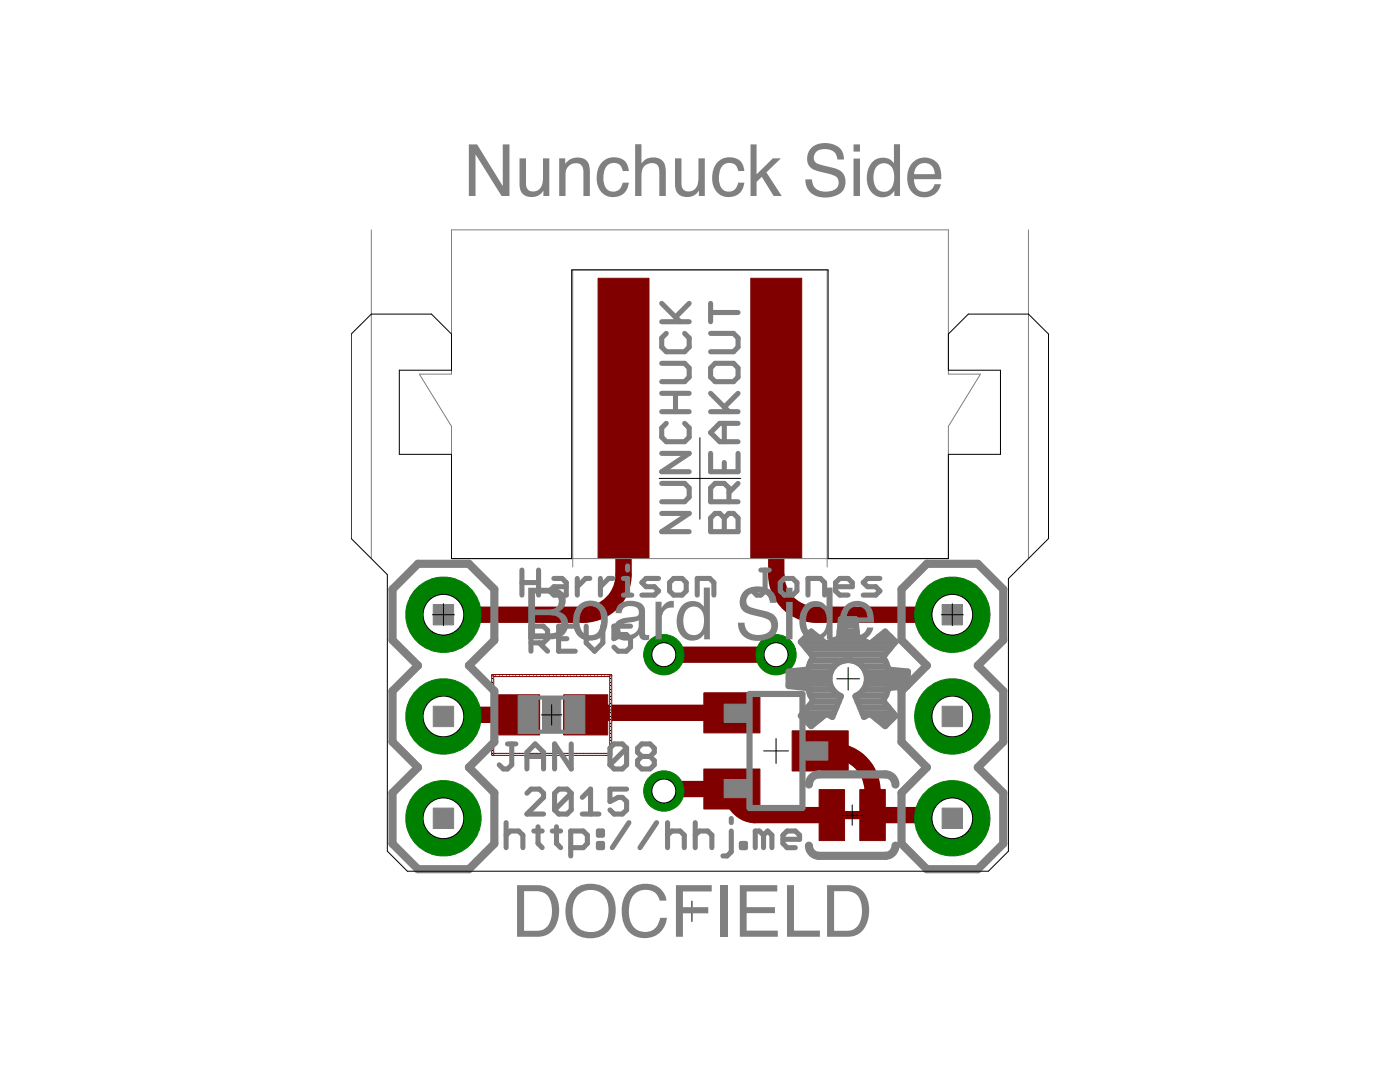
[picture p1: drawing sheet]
<svg xmlns="http://www.w3.org/2000/svg" width="279mm" height="216mm" viewBox="0 0 279 216" stroke-linecap="round" stroke-linejoin="round" font-family="sans-serif">
<defs><g id="words">
<g font-size="16.9" fill="#808080">
<text x="92.5" y="39.1">Nunchuck Side</text>
<text x="104.4" y="127.6">B</text>
<text x="113.9" y="127.6">o</text>
<text x="121.9" y="127.6">ard Side</text>
<text x="102" y="186.9">DOCFIELD</text>
</g>
</g></defs>
<g fill="#800000" stroke="#800000" stroke-width=".2">
<path d="M119.4 55.5h10.1v55.9h-10.1z"/>
<path d="M149.8 55.5h10.2v55.9h-10.2z"/>
<path d="M163.5 157.6h5.1v10.1h-5.1z"/>
<path d="M171.6 157.6h5.1v10.1h-5.1z"/>
<path d="M158.1 145.8h11.2v8h-11.2z"/>
<path d="M140.5 153.4h11.2v8h-11.2z"/>
<path d="M140.5 138.2h11.2v8h-11.2z"/>
<path d="M98.9 138.6h8.8v8h-8.8z"/>
<path d="M112.5 138.6h8.8v8h-8.8z"/>
</g>
<path d="M167 162.6h6.1" fill="none" stroke="#800000" stroke-width="1.6"/>
<path d="M124.4 83.5v31.2a8 8 0 0 1-7.9 8h-28M154.9 83.5v31.2a8 8 0 0 0 8 8h27.2M132.5 130.6h22.4M103.3 142.6h-14.5l-.3 .4M146.1 157.4a4.9 4.9 0 0 0 4.4 5.2h15.5M146.1 142.2h-28.8l-.3 .2-.1 .2M146.9 157.4h-13.7l-.4 .1-.3 .3M163.7 149.8a10.3 10.3 0 0 1 6.9 1.4 8 8 0 0 1 3.5 6.6v4.8h15.3l.5 .3 .2 .4" fill="none" stroke="#800000" stroke-width="3.3"/>
<circle cx="88.5" cy="122.7" r="7.5" fill="#008000" stroke="#008000" stroke-width=".2"/>
<circle cx="88.5" cy="122.7" r="4.1" fill="#fff" stroke="#000" stroke-width=".2"/>
<circle cx="88.5" cy="143" r="7.5" fill="#008000" stroke="#008000" stroke-width=".2"/>
<circle cx="88.5" cy="143" r="4.1" fill="#fff" stroke="#000" stroke-width=".2"/>
<circle cx="88.5" cy="163.3" r="7.5" fill="#008000" stroke="#008000" stroke-width=".2"/>
<circle cx="88.5" cy="163.3" r="4.1" fill="#fff" stroke="#000" stroke-width=".2"/>
<circle cx="190.1" cy="122.7" r="7.5" fill="#008000" stroke="#008000" stroke-width=".2"/>
<circle cx="190.1" cy="122.7" r="4.1" fill="#fff" stroke="#000" stroke-width=".2"/>
<circle cx="190.1" cy="143" r="7.5" fill="#008000" stroke="#008000" stroke-width=".2"/>
<circle cx="190.1" cy="143" r="4.1" fill="#fff" stroke="#000" stroke-width=".2"/>
<circle cx="190.1" cy="163.3" r="7.5" fill="#008000" stroke="#008000" stroke-width=".2"/>
<circle cx="190.1" cy="163.3" r="4.1" fill="#fff" stroke="#000" stroke-width=".2"/>
<circle cx="154.9" cy="130.6" r="4" fill="#008000" stroke="#008000" stroke-width=".2"/>
<circle cx="154.9" cy="130.6" r="2.39" fill="#fff" stroke="#000" stroke-width=".2"/>
<circle cx="132.5" cy="130.6" r="4" fill="#008000" stroke="#008000" stroke-width=".2"/>
<circle cx="132.5" cy="130.6" r="2.39" fill="#fff" stroke="#000" stroke-width=".2"/>
<circle cx="132.5" cy="157.8" r="4" fill="#008000" stroke="#008000" stroke-width=".2"/>
<circle cx="132.5" cy="157.8" r="2.39" fill="#fff" stroke="#000" stroke-width=".2"/>
<g fill="#800000" stroke="#800000" stroke-width=".2">
<path d="M98.1 134.7l23.8-.1 .2 .2-.2 .2h-23.6z"/>
<path d="M121.7 134.7l.2-.1 .2 .2v15.8l-.2 .1-.2-.1z"/>
<path d="M98.1 150.4l23.8-.1 .2 .3-.2 .1h-23.6z"/>
<path d="M98.1 134.7l.3-.1 .1 .2v15.8l-.1 .1-.3-.1z"/>
</g>
<g fill="none" stroke="#808080" stroke-width="1">
<path d="M132.1 72.5h4.5l.9 .9v1.8l-.9 1h-4.5M132.1 78.5h5.4M132.1 64.2h5.4M132.1 60.5l3.6 3.7M133 66.5l-.9 .9v1.9l.9 .9h3.6l.9-.9v-1.9l-.9-.9M134.8 78.5v3.6M137.5 60.5l-2.7 2.8M141.8 66.5h4.6l.9 .9v1.9l-.9 .9h-4.6M141.8 60.5v3.7M141.8 78.5l3.7 3.6M141.8 62.4h5.5M142.7 72.5h3.7l.9 .9v1.8l-.9 1h-3.7l-.9-1v-1.8z"/>
<path d="M147.3 78.5l-2.8 2.7M132.1 96.5h4.5l.9 .9v1.8l-.9 .9h-4.5M132.1 90.5h5.4l-5.4 3.6h5.4M132.1 82.1h5.4M133 84.5l-.9 .9v1.8l.9 .9h3.6l.9-.9v-1.8l-.9-.9M141.8 90.5v3.6h5.5v-3.6M141.8 82.1h5.5M144.5 84.5v3.6M144.5 92.3v1.8M147.3 84.5h-3.7l-1.8 1.8 1.8 1.8h3.7M147.3 96.5l-1.8 1.8M104.2 113.7v5"/>
<path d="M104.2 116.2h3.3M107.5 113.7v5M110.5 115.4h1.7l.8 .8v2.5h-2.5l-.8-.8 .8-.8h2.5M115.2 115.4v3.3M117.7 115.4h-.8l-1.7 1.7M119.8 115.4v3.3M122.3 115.4h-.8l-1.7 1.7M124.4 115.4h.8v3.3M124.4 118.7h1.7M125.2 112.9v.8M131.4 115.4h-2.5l-.8 .8 .8 .9h1.7l.8 .8-.8 .8h-2.5M132.1 102.4h5.4l-5.4 3.7h5.4"/>
<path d="M134.5 115.4h1.6l.8 .8v1.7l-.8 .8h-1.6l-.9-.8v-1.7zM139.1 118.7v-3.3h2.5l.9 .8v2.5M141.8 103.4l.9-1h.9l.9 1 1-1h.9l.9 1v2.7h-5.5zM144.5 103.4v2.7M145.5 100.1v-2.7l-1-.9h-1.8l-.9 .9v2.7h5.5M151.8 113.7h1.7M152.7 113.7v4.2l-.9 .8h-.8l-.8-.8M156.5 115.4h1.7l.8 .8v1.7l-.8 .8h-1.7l-.8-.8v-1.7zM161.2 118.7v-3.3h2.5l.9 .8v2.5M166.8 117.1h3.3v-.9l-.9-.8h-1.6l-.8 .8v1.7l.8 .8h1.6M175.6 115.4h-2.5l-.8 .8 .8 .9h1.7l.8 .8-.8 .8h-2.5M106 128.3h2.4l.9-.9v-1.6l-.9-.9h-2.4v5"/>
<path d="M107.6 128.3l1.7 1.6M111.5 127.4h1.6M114.8 124.9h-3.3v5h3.3M117 124.9v3.4l1.7 1.6 1.6-1.6v-3.4M125.8 124.9h-3.3v2.5l1.7-.8h.8l.8 .8v1.7l-.8 .8h-1.6l-.9-.8M101.3 148.4h1.7M102.1 148.4v4.2l-.8 .8h-.8l-.9-.8M105.2 153.4v-3.3l1.6-1.7 1.7 1.7v3.3M105.2 158.3l.8-.8h1.7l.8 .8v.8l-3.3 3.3h3.3M105.2 150.9h3.3M114 148.4v5l-3.3-5v5M114 158.3l-.8-.8h-1.7l-.8 .8v3.3"/>
<path d="M114 158.3v3.3l-.8 .8h-1.7l-.8-.8M114 158.3l-3.3 3.3M116.2 159.1l1.7-1.6v4.9M125.1 149.3v3.3l-.9 .8h-1.6l-.9-.8M125.1 149.3l-.9-.9h-1.6l-.9 .9v3.3M125.1 157.5h-3.4v2.4l1.7-.8h.8l.9 .8v1.7l-.9 .8h-1.6l-.9-.8M125.1 149.3l-3.4 3.3M128.1 150.9l-.9 .9v.8l.9 .8h1.6l.9-.8v-.8l-.9-.9M128.1 150.9l-.9-.8v-.8l.9-.9h1.6l.9 .9v.8l-.9 .8M128.1 150.9h1.6M101 164.1v5M101 166.6l.9-.8h1.6l.9 .8v2.5"/>
<path d="M106.5 165.8h1.7M107.4 165v3.3l.8 .8M110.2 165.8h1.7M111.1 165v3.3l.8 .8M113.9 169.1h2.5l.8-.8v-1.7l-.8-.8h-2.5v5M116.2 162.4h3.3M119.4 165.8h.8v.8h-.8zM119.4 168.3h.8v.8h-.8zM125.5 164.1l-3.3 5M131 164.1l-3.3 5M133.2 166.6l.9-.8h1.6l.9 .8v2.5M133.2 164.1v5"/>
<path d="M138.7 166.6l.9-.8h1.6l.9 .8v2.5M138.7 164.1v5M145.9 165.8v4.2l-.8 .8h-.8M145.9 163.3v.8M148 168.3h.8v.8h-.8zM152.4 166.6l-.8-.8h-.9v3.3M152.4 166.6v2.5M152.4 166.6l.8-.8 .9 .8v2.5M156.3 167.5h3.3v-.9l-.9-.8h-1.6l-.8 .8v1.7l.8 .8h1.6"/>
</g>
<path d="M74.1 45.9v65.6M90.1 45.9h99.2v28.8h6.4l-6.4 10.4v26.4h-99.2v-26.4l-6.4-10.4h6.4zM205.3 45.9v65.6M114.3 113.1v-59.3h50.8v59.3" fill="none" stroke="#808080" stroke-width=".2"/>
<path d="M78.3 117.6l5.1-5.1h10.2l5.1 5.1v10.1l-5.1 5.1 5.1 5.1v10.1l-5.1 5.1 5.1 5.1v10.2l-5.1 5h-10.2l-5.1-5v-10.2l5.1-5.1-5.1-5.1v-10.1l5.1-5.1-5.1-5.1zM185 112.5h10.1l5.1 5.1v10.1l-5.1 5.1 5.1 5.1v10.1l-5.1 5.1 5.1 5.1v10.2l-5.1 5h-10.1l-5.1-5v-10.2l5.1-5.1-5.1-5.1v-10.1l5.1-5.1-5.1-5.1v-10.1zM161.4 156.5a2.02 2.02 0 0 1 2.1-2h13.2a2.02 2.02 0 0 1 2 2M161.4 168.7a2.02 2.02 0 0 0 2.1 2.1h13.2a2.02 2.02 0 0 0 2-2.1" fill="none" stroke="#808080" stroke-width="1.6"/>
<g fill="none" stroke="#808080" stroke-width="1.2">
<path d="M149.6 138.5h10.5v22.7h-10.5zM157.4 136.5h8.3M157.4 135.3h8.1M157.4 134.1h8.4M159.8 128.1l2.1-2.1 3 2.5 1.2-.7 1.3-.4 .4-3.9h2.9l.4 3.9 1.3 .4 1.2 .7 3.1-2.5 2 2.1-2.4 3 .6 1.2 .4 1.3 3.9 .4v2.9l-3.9 .4-.4 1.3-.6 1.2 2.4 3-2 2.1-3.1-2.4-1.2 .6-1.7-4.2a3.8 3.8 0 0 0 1.5-5.7 3.8 3.8 0 0 0-5.9 0 3.8 3.8 0 0 0 1.5 5.7l-1.7 4.2-1.2-.6-3 2.4-2.1-2.1 2.5-3-.7-1.2-.4-1.3-3.8-.4v-2.9l3.8-.4 .4-1.3 .7-1.2zM160 128.3h4.7M160.8 127.1h2.5M161 129.5h16.6M161.3 137.6h4.9M161.4 133h5.1M161.8 138.8h5.8M161.9 131.8h6.7"/>
<path d="M161.9 130.6h14.7M162.2 140h5.2M165.2 128.3h8.1M167.4 127.1h3.7M167.6 126h3.4M167.7 124.8h3.2M167.8 123.6h2.9M170 131.8h6.6M170.9 138.8h5.9M171.1 140h5.3M172.1 133h5M172.3 137.6h4.9"/>
<path d="M172.7 134.1h8.5M172.8 136.5h8.4M173 135.3h8.2M173.8 128.3h4.7M175.3 127.1h2.5M160.3 142.3h6.1M160.5 143.5h3.1M161.2 141.1h5.7M161.6 144.6h.6M171.6 141.1h5.7M172.1 142.3h6.2M174.9 143.5h3.2"/>
<path d="M176.3 144.6h.6"/>
</g>
<g fill="#808080" stroke="#808080" stroke-width=".2">
<path d="M108.3 139.6h3.6v6.1h-3.6z"/>
<path d="M86.5 161.2h4v4.1h-4z"/>
<path d="M86.5 140.9h4v4.1h-4z"/>
<path d="M86.5 120.6h4v4.1h-4z"/>
<path d="M188 161.2h4.1v4.1h-4.1z"/>
<path d="M188 140.9h4.1v4.1h-4.1z"/>
<path d="M188 120.6h4.1v4.1h-4.1z"/>
<path d="M160.6 148h4.6v3.7h-4.6z"/>
<path d="M144.5 155.5h4.7v3.7h-4.7z"/>
<path d="M144.5 140.5h4.7v3.6h-4.7z"/>
<path d="M103.4 138.8h4v7.6h-4z"/>
<path d="M112.7 138.8h4v7.6h-4z"/>
</g>
<path d="M107.3 139.2h5.6M107.3 146h5.6" fill="none" stroke="#808080" stroke-width=".83"/>
<g fill="none" stroke="#000" stroke-width=".2">
<path d="M70.1 66.7l4-4h12l4 4v7.2h-10.4v16.8h10.4v20.8h24v-57.6h51.2v57.6h24v-20.8h10.4v-16.8h-10.4v-7.2l4-4h12l4 4v40.8l-8 8v54.3l-4 4h-116l-4-4v-55.1l-7.2-7.2zM131.6 95.5h16.2M139.7 87.3v16.3M86.3 122.7h4.4M88.5 120.5v4.3M167 135.4h4.5M169.3 133.2v4.5M187.9 122.7h4.4M190.1 120.5v4.3M108.1 142.6h4M110.1 140.6v4.1M152.4 149.8h5"/>
<path d="M154.9 147.4v4.9M138.1 179.8v4.1M168 162.6h4.1M170.1 160.6v4.1M136.1 181.8h4"/>
</g>
<use href="#words"/>
</svg>
